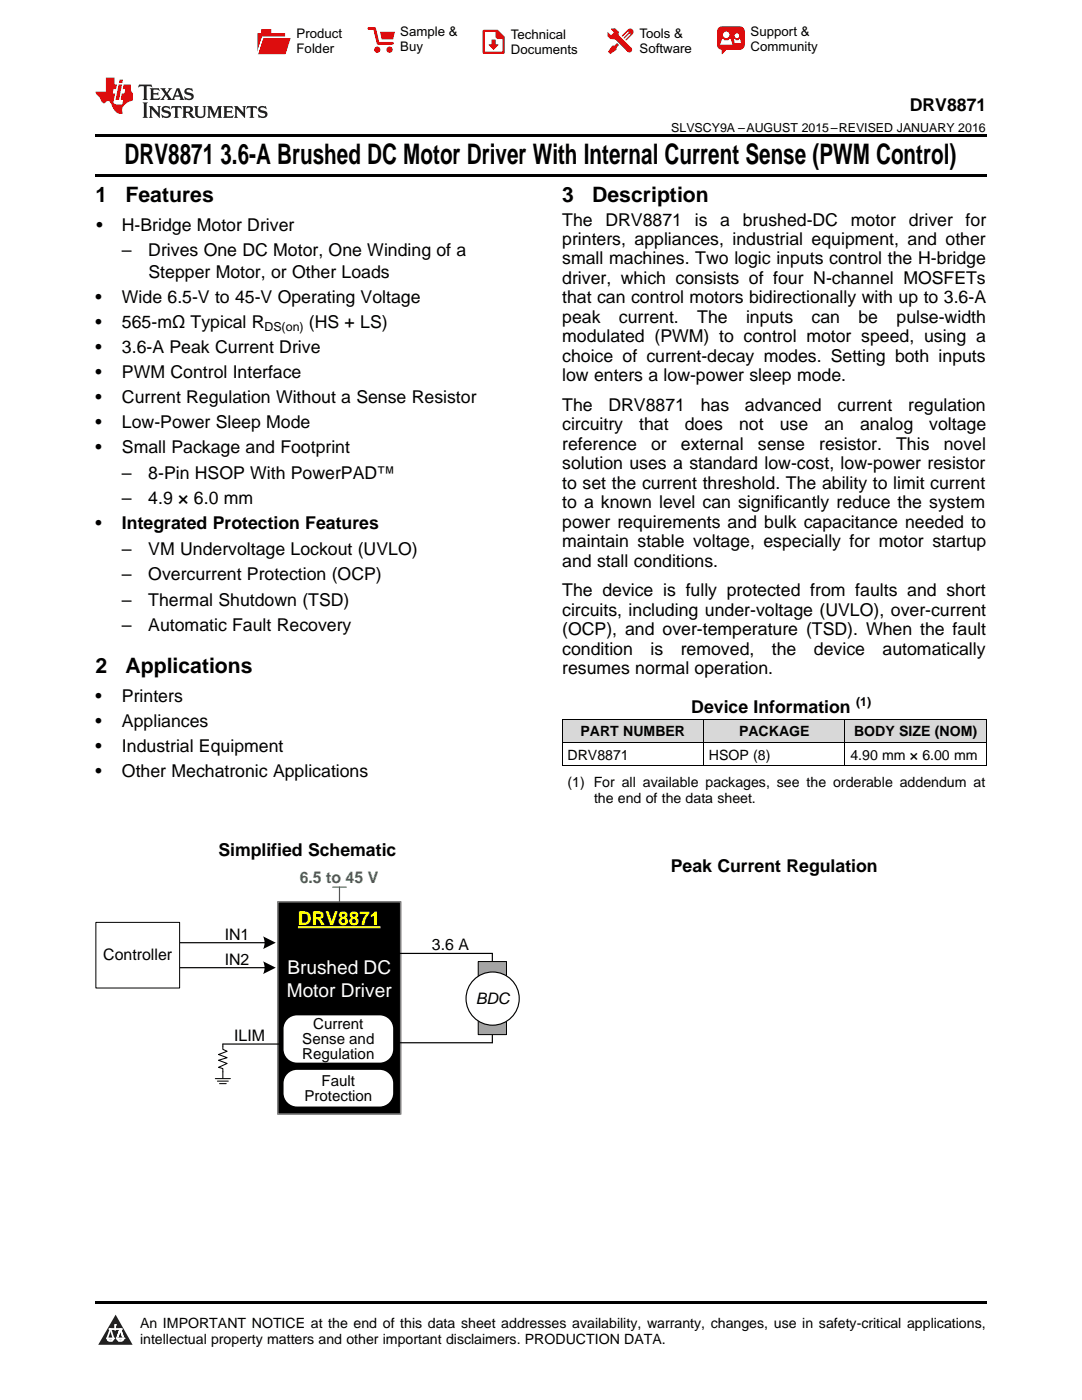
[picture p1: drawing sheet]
<svg xmlns="http://www.w3.org/2000/svg" width="216mm" height="279mm" viewBox="0 0 216 279" stroke-linecap="round" stroke-linejoin="round" font-family="sans-serif">
<defs><g id="words">
<g font-size="5.6">
<text x="24.9" y="32.8">DRV8871</text>
<text x="44" y="32.8">3.6-A Brushed DC Motor Driver With Internal Current Sense (PWM Control)</text>
</g>
<g font-size="4.2">
<text x="19" y="40.4">1</text>
<text x="25" y="40.4">Features</text>
<text x="112.2" y="40.4">3</text>
<text x="118.2" y="40.4">Description</text>
<text x="19" y="134.4">2</text>
<text x="25" y="134.4">Applications</text>
</g>
<text font-size="3.8" fill="#ff0" x="59.4" y="184.7">DRV8871</text>
<g font-size="3.8" fill="#fff">
<text x="57.3" y="194.3">Brushed DC</text>
<text x="57.2" y="198.9">Motor Driver</text>
</g>
<g font-size="3.5">
<text x="181.5" y="22.2">DRV8871</text>
<text x="19.2" y="46.1">•</text>
<text x="24.3" y="46.1">H-Bridge Motor Driver</text>
<text x="112.2" y="45">The</text>
<text x="120.8" y="45">DRV8871</text>
<text x="138.6" y="45">is</text>
<text x="143.7" y="45">a</text>
<text x="148.2" y="45">brushed-DC</text>
<text x="169.8" y="45">motor</text>
<text x="181.3" y="45">driver</text>
<text x="192.7" y="45">for</text>
<text x="24.3" y="51.2">–</text>
<text x="29.6" y="51.2">Drives One DC Motor, One Winding of a</text>
<text x="112.2" y="48.9">printers, appliances, industrial equipment, and other</text>
<text x="112.2" y="52.8">small machines. Two logic inputs control the H-bridge</text>
<text x="29.6" y="55.4">Stepper Motor, or Other Loads</text>
<text x="112.2" y="56.7">driver, which consists of four N-channel MOSFETs</text>
<text x="19" y="60.4">•</text>
<text x="19" y="65.4">•</text>
<text x="24.3" y="60.4">Wide 6.5-V to 45-V Operating Voltage</text>
<text x="24.3" y="65.4">565-mΩ Typical R</text>
<text x="61.6" y="65.4">(HS + LS)</text>
<text x="112.2" y="60.5">that can control motors bidirectionally with up to 3.6-A</text>
<text x="112.2" y="64.4">peak</text>
<text x="123.5" y="64.4">current.</text>
<text x="139.1" y="64.4">The</text>
<text x="148.9" y="64.4">inputs</text>
<text x="161.9" y="64.4">can</text>
<text x="171.3" y="64.4">be</text>
<text x="178.9" y="64.4">pulse-width</text>
<text x="19" y="70.4">•</text>
<text x="24.3" y="70.4">3.6-A Peak Current Drive</text>
<text x="112.2" y="68.3">modulated (PWM) to control motor speed, using a</text>
<text x="19" y="75.4">•</text>
<text x="24.3" y="75.4">PWM Control Interface</text>
<text x="112.2" y="72.2">choice of current-decay modes. Setting both inputs</text>
<text x="112.2" y="76.1">low enters a low-power sleep mode.</text>
<text x="19" y="80.4">•</text>
<text x="24.3" y="80.4">Current Regulation Without a Sense Resistor</text>
<text x="112.2" y="82">The</text>
<text x="121.4" y="82">DRV8871</text>
<text x="139.8" y="82">has</text>
<text x="148.7" y="82">advanced</text>
<text x="167.1" y="82">current</text>
<text x="181.2" y="82">regulation</text>
<text x="19" y="85.4">•</text>
<text x="24.3" y="85.4">Low-Power Sleep Mode</text>
<text x="112.2" y="85.9">circuitry</text>
<text x="112.2" y="89.8">reference</text>
<text x="127.5" y="85.9">that</text>
<text x="129.9" y="89.8">or</text>
<text x="135.9" y="89.8">external</text>
<text x="136.6" y="85.9">does</text>
<text x="147.5" y="85.9">not</text>
<text x="151.2" y="89.8">sense</text>
<text x="155.6" y="85.9">use</text>
<text x="163.5" y="89.8">resistor.</text>
<text x="164.5" y="85.9">an</text>
<text x="171.6" y="85.9">analog</text>
<text x="178.8" y="89.8">This</text>
<text x="185.4" y="85.9">voltage</text>
<text x="188.3" y="89.8">novel</text>
<text x="19" y="90.5">•</text>
<text x="24.3" y="90.5">Small Package and Footprint</text>
<text x="24.3" y="95.5">–</text>
<text x="29.6" y="95.5">8-Pin HSOP With PowerPAD™</text>
<text x="112.2" y="93.7">solution uses a standard low-cost, low-power resistor</text>
<text x="24.3" y="100.6">–</text>
<text x="29.6" y="100.6">4.9 × 6.0 mm</text>
<text x="112.2" y="97.5">to set the current threshold. The ability to limit current</text>
<text x="112.2" y="101.4">to a known level can significantly reduce the system</text>
<text x="19" y="105.6">•</text>
<text x="24.3" y="105.6">Integrated Protection Features</text>
<text x="112.2" y="105.3">power requirements and bulk capacitance needed to</text>
<text x="24.3" y="110.7">–</text>
<text x="29.6" y="110.7">VM Undervoltage Lockout (UVLO)</text>
<text x="112.2" y="109.2">maintain stable voltage, especially for motor startup</text>
<text x="112.2" y="113.1">and stall conditions.</text>
<text x="24.3" y="115.8">–</text>
<text x="29.6" y="115.8">Overcurrent Protection (OCP)</text>
<text x="112.2" y="119">The device is fully protected from faults and short</text>
<text x="24.3" y="120.9">–</text>
<text x="24.3" y="125.9">–</text>
<text x="29.6" y="120.9">Thermal Shutdown (TSD)</text>
<text x="29.6" y="125.9">Automatic Fault Recovery</text>
<text x="112.2" y="122.9">circuits, including under-voltage (UVLO), over-current</text>
<text x="112.2" y="126.8">(OCP), and over-temperature (TSD). When the fault</text>
<text x="112.2" y="130.7">condition</text>
<text x="129.8" y="130.7">is</text>
<text x="135.8" y="130.7">removed,</text>
<text x="154" y="130.7">the</text>
<text x="162.4" y="130.7">device</text>
<text x="176.1" y="130.7">automatically</text>
<text x="112.2" y="134.5">resumes normal operation.</text>
<text x="19" y="140.1">•</text>
<text x="24.3" y="140.1">Printers</text>
<text x="137.9" y="142.3">Device Information</text>
<text x="19" y="145.1">•</text>
<text x="24.3" y="145.1">Appliances</text>
<text x="19" y="150.1">•</text>
<text x="19" y="155.1">•</text>
<text x="24.3" y="150.1">Industrial Equipment</text>
<text x="24.3" y="155.1">Other Mechatronic Applications</text>
<text x="43.6" y="170.8">Simplified Schematic</text>
<text x="133.8" y="174">Peak Current Regulation</text>
</g>
<text font-size="3.2" fill="#00b050" x="59.8" y="176.3">6.5 to 45 V</text>
<g font-size="3.2">
<text x="20.6" y="191.6">Controller</text>
<text x="44.8" y="187.7">IN1</text>
<text x="86.2" y="189.6">3.6 A</text>
<text x="44.8" y="192.7">IN2</text>
<text x="95" y="200.3">BDC</text>
<text x="46.7" y="207.8">ILIM</text>
</g>
<g font-size="3">
<text x="60.3" y="208.4">Sense and</text>
<text x="62.5" y="205.4">Current</text>
<text x="60.3" y="211.4">Regulation</text>
<text x="60.7" y="219.7">Protection</text>
<text x="64.2" y="216.6">Fault</text>
</g>
<g font-size="2.8">
<text x="115.8" y="146.9">PART NUMBER</text>
<text x="147.5" y="146.9">PACKAGE</text>
<text x="170.4" y="146.9">BODY SIZE (NOM)</text>
<text x="113.2" y="151.6">DRV8871</text>
<text x="141.5" y="151.6">HSOP (8)</text>
<text x="169.7" y="151.6">4.90 mm × 6.00 mm</text>
<text x="113.2" y="157.1">(1) For all available packages, see the orderable addendum at</text>
<text x="118.5" y="160.3">the end of the data sheet.</text>
<text x="27.9" y="265">An IMPORTANT NOTICE at the end of this data sheet addresses availability, warranty, changes, use in safety-critical applications,</text>
<text x="27.9" y="268.2">intellectual property matters and other important disclaimers. PRODUCTION DATA.</text>
</g>
<g font-size="2.6">
<text x="59.2" y="7.6">Product</text>
<text x="59.2" y="10.6">Folder</text>
<text x="79.9" y="7.3">Sample &amp;</text>
<text x="79.9" y="10.2">Buy</text>
<text x="101.9" y="7.8">Technical</text>
<text x="101.9" y="10.8">Documents</text>
<text x="127.6" y="7.6">Tools &amp;</text>
<text x="127.6" y="10.6">Software</text>
<text x="149.8" y="7.2">Support &amp;</text>
<text x="149.8" y="10.2">Community</text>
</g>
<g font-size="2.5">
<text x="133.9" y="26.3">SLVSCY9A –AUGUST 2015–REVISED JANUARY 2016</text>
<text x="52.8" y="66.1">DS(on)</text>
<text x="170.8" y="140.9">(1)</text>
</g>
</g></defs>
<g fill="#d8d8d8">
<path d="M112.2 143.5h28.2v4.7h-28.2z"/>
<path d="M140.4 143.5h28.2v4.7h-28.2z"/>
<path d="M168.6 143.5h28.2v4.7h-28.2z"/>
</g>
<path d="M23.1 262.4l3.4 6h-6.9z" fill="#231f20"/>
<path d="M21.4 267.1h1.2l-.3 .5h-.3a.55 .55 0 0 1-.6-.5z" fill-rule="evenodd" fill="#fff"/>
<path d="M21.4 267.1h1.2l-.3 .5h-.3a.55 .55 0 0 1-.6-.5z" fill="none" stroke="#231f20" stroke-width=".34"/>
<path d="M21.4 267.1l1.2 .1-.3 .4h-.5z" fill="none" stroke="#fff" stroke-width=".34"/>
<path d="M23 265.3h.1" fill="none" stroke="#fff" stroke-width=".34"/>
<path d="M23 264.4v.9z" fill="#fff"/>
<path d="M23 264.4v.9z" fill="none" stroke="#fff" stroke-width=".34"/>
<circle cx="23" cy="264.4" r=".17" fill="#fff"/>
<path d="M21.9 265.2h.1" fill="none" stroke="#fff" stroke-width=".34"/>
<path d="M21.9 265.2h2.3z" fill="#fff"/>
<path d="M21.9 265.2h2.3z" fill="none" stroke="#fff" stroke-width=".34"/>
<circle cx="24.2" cy="265.2" r=".17" fill="#fff"/>
<path d="M23.3 267.1h.1" fill="none" stroke="#fff" stroke-width=".34"/>
<path d="M24 265.2l-.7 1.9z" fill="#fff"/>
<path d="M24 265.2l-.7 1.9z" fill="none" stroke="#fff" stroke-width=".34"/>
<path d="M24 265.2l.7 1.9z" fill="#fff"/>
<path d="M24 265.2l.7 1.9z" fill="none" stroke="#fff" stroke-width=".34"/>
<path d="M24.6 267.1h.1" fill="none" stroke="#fff" stroke-width=".34"/>
<circle cx="21.4" cy="267.1" r=".17" fill="#fff"/>
<path d="M22.1 265.2l-.7 1.9z" fill="#fff"/>
<path d="M22.1 265.2l-.7 1.9z" fill="none" stroke="#fff" stroke-width=".34"/>
<path d="M22.1 265.2l.5 1.9z" fill="#fff"/>
<path d="M22.1 265.2l.5 1.9z" fill="none" stroke="#fff" stroke-width=".34"/>
<circle cx="22.6" cy="267.1" r=".17" fill="#fff"/>
<path d="M23.4 267.1h1.3a.65 .65 0 0 1-.7 .5 .65 .65 0 0 1-.6-.5z" fill-rule="evenodd" fill="#fff"/>
<path d="M23.4 267.1h1.3a.65 .65 0 0 1-.7 .5 .65 .65 0 0 1-.6-.5z" fill="none" stroke="#231f20" stroke-width=".34"/>
<path d="M23.4 267.1h1.3l-.4 .5h-.6z" fill="none" stroke="#fff" stroke-width=".34"/>
<path d="M23.3 267.1h.1" fill="none" stroke="#fff" stroke-width=".34"/>
<circle cx="24.7" cy="267.1" r=".17" fill="#fff"/>
<path d="M19 259.7h177.8v.5h-177.8z" fill="#000"/>
<path d="M55.4 180h24.6v42.3h-24.6z" fill-rule="evenodd" fill="#000"/>
<path d="M55.4 180h24.6v42.3h-24.6z" fill="none" stroke="#7f7f7f" stroke-width=".32"/>
<path d="M59.4 185.1h16.5" fill="none" stroke="#ff0" stroke-width=".4"/>
<path d="M79.1 190.3h19.1v1.6M44.5 208.4h11.3M98.2 206.5v1.6h-18.7" fill="none" stroke="#000" stroke-width=".24"/>
<path d="M66.4 177.1h2.7M67.7 177.1v2.8" fill="none" stroke="#00b050" stroke-width=".24"/>
<path d="M95.4 191.9h5.7v3.8h-5.7z" fill-rule="evenodd" fill="#a5a5a5"/>
<path d="M95.4 191.9h5.7v3.8h-5.7z" fill="none" stroke="#000" stroke-width=".2"/>
<path d="M95.4 202.7h5.7v3.8h-5.7z" fill-rule="evenodd" fill="#a5a5a5"/>
<path d="M95.4 202.7h5.7v3.8h-5.7z" fill="none" stroke="#000" stroke-width=".2"/>
<circle cx="98.3" cy="199.3" r="5.3" fill="#fff"/>
<circle cx="98.3" cy="199.3" r="5.3" fill="none" stroke="#000" stroke-width=".23"/>
<path d="M57 214.4a2.85 2.85 0 0 1 2.3-1h16.5a2.85 2.85 0 0 1 2.8 2.8 4.2 4.2 0 0 1-1.1 4.2l-1.1 .5-.6 .1h-16.5a2.85 2.85 0 0 1-2.9-2.9 4.6 4.6 0 0 1 .6-3.7z" fill-rule="evenodd" fill="#fff"/>
<path d="M57 214.4a2.85 2.85 0 0 1 2.3-1h16.5a2.85 2.85 0 0 1 2.8 2.8 4.2 4.2 0 0 1-1.1 4.2l-1.1 .5-.6 .1h-16.5a2.85 2.85 0 0 1-2.9-2.9 4.6 4.6 0 0 1 .6-3.7z" fill="none" stroke="#000" stroke-width=".32"/>
<path d="M57.5 203.1l1.1-.5 .7-.1h16.5a2.85 2.85 0 0 1 2.8 2.8v4.1a2.85 2.85 0 0 1-2.8 2.8h-16.5a2.85 2.85 0 0 1-2.9-2.8v-4.1a2.85 2.85 0 0 1 1.1-2.2z" fill-rule="evenodd" fill="#fff"/>
<path d="M57.5 203.1l1.1-.5 .7-.1h16.5a2.85 2.85 0 0 1 2.8 2.8v4.1a2.85 2.85 0 0 1-2.8 2.8h-16.5a2.85 2.85 0 0 1-2.9-2.8v-4.1a2.85 2.85 0 0 1 1.1-2.2z" fill="none" stroke="#000" stroke-width=".32"/>
<path d="M43 215.3h3M43.4 215.8h2.2M43.8 216.3h1.3M44.5 208.4v1l.8 .4-1.7 .6 1.7 .7-1.7 .5 1.7 .6-1.7 .8 .9 .3v1.9" fill="none" stroke="#000" stroke-width=".21"/>
<path d="M35.8 188.1h17.3M35.8 193.1h17.3" fill="none" stroke="#000" stroke-width=".24"/>
<g fill="#000">
<path d="M52.5 186.9l2.5 1.2-2.5 1.3a2.82 2.82 0 0 0 0-2.5z" fill-rule="evenodd"/>
<path d="M52.5 191.9l2.5 1.2-2.5 1.3a2.82 2.82 0 0 0 0-2.5z" fill-rule="evenodd"/>
</g>
<path d="M19.1 184.1h16.7v13.1h-16.7z" fill-rule="evenodd" fill="#fff"/>
<path d="M112.2 152.8h84.6M112.2 148.1h84.6M112.2 143.5h84.6M112.2 143.5v9.4M140.4 143.5v9.4M168.6 143.5v9.4M196.8 143.5v9.4M19.1 184.1h16.7v13.1h-16.7z" fill="none" stroke="#000" stroke-width=".2"/>
<path d="M19 34.8h177.8v.5h-177.8zM19 26.8h177.8v.6h-177.8z" fill="#000"/>
<path d="M27.7 16.9l-.1 .6 .6-.3h.5v.2v2.2l-.2 .4h1l-.2-.4v-2.2v-.2h.5l.6 .3-.2-.6zM29.9 17.6l.2 .4v1.6l-.2 .4h1.9l.1-.6a1.09 1.09 0 0 1-1.3 .1v-.6h.6l.4 .2v-.7l-.2 .2h-.8v-.6l.2-.1a1.01 1.01 0 0 1 1 .3l-.1-.6zM32 17.6l.9 1.2-1 1.2h.9l-.2-.3 .5-.7 .5 .7-.3 .3h1.7l-.2-.3 .1-.4h1l.1 .4-.2 .3h1l-.3-.4-.7-2h-.5l-1 2.2-.8-1.1 .9-1.1h-.9l.2 .2-.4 .7-.4-.7 .2-.2zM35.4 18l.4 1h-.8zM37 17.7a.66 .66 0 0 0-.2 .8 .66 .66 0 0 0 .6 .4l.7 .2 .1 .2a.8 .8 0 0 1-.7 .4 .8 .8 0 0 1-.7-.5l.1 .8 .2-.2a.94 .94 0 0 0 1.1 .1 .94 .94 0 0 0 .4-.9 1.48 1.48 0 0 0-1.3-.6v-.4a1.1 1.1 0 0 1 1.2 .2l-.2-.6-.2 .1-.5-.1zM28.5 20.4l.2 .4v2.3l-.2 .4h1l-.2-.4v-2.3l.2-.4zM29.7 21.2l.2 .4v1.5l-.2 .4h.8l-.3-.4 .1-1.3 1.6 1.8v-2l.2-.4h-.7l.2 .2v1.1l-1.2-1.3zM32.5 21.3a.66 .66 0 0 0-.2 .8 .66 .66 0 0 0 .6 .4l.6 .2 .2 .2a.8 .8 0 0 1-.8 .4 .8 .8 0 0 1-.7-.5l.2 .7 .2-.1a.94 .94 0 0 0 1 .1 .94 .94 0 0 0 .5-1 1.47 1.47 0 0 0-1.3-.6l-.1-.3a1.1 1.1 0 0 1 1.3 .2l-.2-.6-.2 .1-.5-.2zM34.3 21.2l-.2 .6a.64 .64 0 0 1 .8-.3v1.6l-.2 .4h1l-.3-.4 .1-1.6a.66 .66 0 0 1 .8 .3l-.2-.6zM36.3 21.2l.3 .4v1.5l-.3 .4h1l-.2-.2v-.7h.5l.1 .1a.8 .8 0 0 0 1.2 .7l-1-1a.62 .62 0 0 0 .6-.5 .62 .62 0 0 0-.6-.7zM37.1 21.5h.1a.48 .48 0 0 1 .6 0 .48 .48 0 0 1 .1 .6l-.2 .1-.6 .1zM38.7 21.2l.2 .2a2.29 2.29 0 0 0 .4 2 1.05 1.05 0 0 0 1.7-.7v-1.3l.2-.2h-.8l.2 .4v1.1a.61 .61 0 0 1-.6 .6 .61 .61 0 0 1-.6-.6v-1.1l.3-.4zM41.3 21.2l.3 .4v1.5l-.3 .4h.8l-.2-.4v-1.4l.8 1.9 .9-1.9v1.4l-.2 .4h.9l-.2-.4v-1.5l.2-.4h-.8l-.7 1.5-.6-1.5zM44.5 21.2l.2 .4v1.5l-.2 .4h1.9l.2-.6a1.1 1.1 0 0 1-1.4 .2v-.7h.6l.4 .2v-.6l-.2 .1-.8 .1v-.6l.2-.1a1.02 1.02 0 0 1 1.1 .2l-.2-.5zM46.7 21.2l.2 .4v1.5l-.2 .4h.8l-.3-.4 .1-1.3 1.6 1.8v-2l.2-.4h-.7l.2 .2v1.1l-1.2-1.3zM49.3 21.2l-.1 .6a.64 .64 0 0 1 .8-.3v1.6l-.3 .4h1l-.2-.4v-1.6a.66 .66 0 0 1 .8 .3l-.1-.6zM51.7 21.3a.66 .66 0 0 0-.2 .7 .66 .66 0 0 0 .7 .5l.6 .2 .1 .2a.8 .8 0 0 1-.7 .4 .8 .8 0 0 1-.7-.5l.1 .7 .2-.1a.94 .94 0 0 0 1.1 .1 .94 .94 0 0 0 .4-1 1.48 1.48 0 0 0-1.2-.6l-.1-.3a1.1 1.1 0 0 1 1.2 .2l-.2-.6-.1 .1-.6-.2z" fill="#231f20"/>
<path d="M21.1 15.5v2.8h-2v.4l.9 .9a.96 .96 0 0 0 1 1 .59 .59 0 0 1 .5-.4 .59 .59 0 0 1 .5 .3l.4 .8a1.61 1.61 0 0 0 2.1 1.3 1.63 1.63 0 0 1 1.1-2.2l.9-.3v-1.5a1.6 1.6 0 0 1-.4-1.7h-1.4l-.2 .9h.5l-.2 .8h-.5l-.2 1v.3h.5l-.2 .9h-.7a.74 .74 0 0 1-1-.6l.3-1.6h-.5l.2-.8h.5l.1-.9h-.4v-1.4zM23.7 16.9l-.7 3h.8l.6-3zM23.8 15.9l-.1 .7h.7l.2-.7z" fill="#ee1d23"/>
<g fill="#d60000">
<path d="M52.1 5.8h2v.8h2.8v4.2h-5.5v-4.2h.7z" fill-rule="evenodd"/>
<path d="M52.4 7.5h5.6l-1 3.3h-5.6z" fill-rule="evenodd"/>
</g>
<path d="M52.4 7.4h5.7l-.1 .1h-5.5l-1.1 3.3z" fill-rule="evenodd" fill="#fff"/>
<path d="M52.4 7.4h5.7l-.1 .1h-5.5l-1.1 3.3z" fill="none" stroke="#fff" stroke-width=".2"/>
<path d="M73.6 5.7h1.1l.7 2.9h2.9" fill="none" stroke="#d60000" stroke-width=".55"/>
<g fill="#d60000">
<path d="M75.8 6.3h3l-.4 1.6h-2.2z" fill-rule="evenodd"/>
<circle cx="75.3" cy="9.9" r=".62"/>
<circle cx="77.7" cy="9.9" r=".62"/>
</g>
<path d="M96.5 6.2h2.7l1.3 1.2v3.1h-4z" fill="none" stroke="#d60000" stroke-width=".44"/>
<g fill="#d60000">
<path d="M98.1 7.9h.8v1h.5l-.9 1.1-1-1v-.1h.6z" fill-rule="evenodd"/>
<path d="M98.9 6.2h.3l1.3 1.2v.4h-1.3l-.3-.4z" fill-rule="evenodd"/>
<path d="M121.9 5.7h.8l.7 .6 .1 .7 2.5 2.5-.8 .8-2.3-2.3-1.1-.2-.6-.6v-.8l.7 .6 .5-.4v-.2l-.5-.5z" fill-rule="evenodd"/>
<path d="M122.2 9.1h.4l.5-.5 .4 .4-.5 .5v.4l-1.2 .9-.5-.5z" fill-rule="evenodd"/>
<path d="M125.3 5.9a.67 .67 0 0 1 .9 0 .67 .67 0 0 1 0 .9z" fill-rule="evenodd"/>
<path d="M125.3 5.9l.9 .9-1.2 1.2h-.2v-.2l1-.9v-.2h-.2l-.9 1h-.2v-.2l.9-1 .1-.2h-.3l-.9 1h-.2v-.2z" fill-rule="evenodd"/>
<circle cx="125.6" cy="9.9" r=".54"/>
</g>
<path d="M123.3 6.3v.7" fill="none" stroke="#d60000" stroke-width=".2"/>
<g fill="#d60000">
<path d="M143.4 5.5l.6-.2h3.6a.95 .95 0 0 1 1 .9v2.8a.95 .95 0 0 1-1 .9h-3.6a.95 .95 0 0 1-.9-.9v-2.8z" fill-rule="evenodd"/>
<path d="M144 9.9h.9l-.7 .9h-.2z" fill-rule="evenodd"/>
</g>
<g fill="#fff">
<path d="M146.6 8.6h1.3z"/>
<path d="M144.1 7.8h.3l.1 .2h.8l.2-.2h.3l.4 1.1h-2.5z" fill-rule="evenodd"/>
<path d="M146.4 7.8h.3l.1 .2h.5l.2-.2h.2l.2 .8h-1.3z" fill-rule="evenodd"/>
<circle cx="144.9" cy="6.9" r=".65"/>
<circle cx="147" cy="7.1" r=".48"/>
</g>
<use href="#words"/>
</svg>
